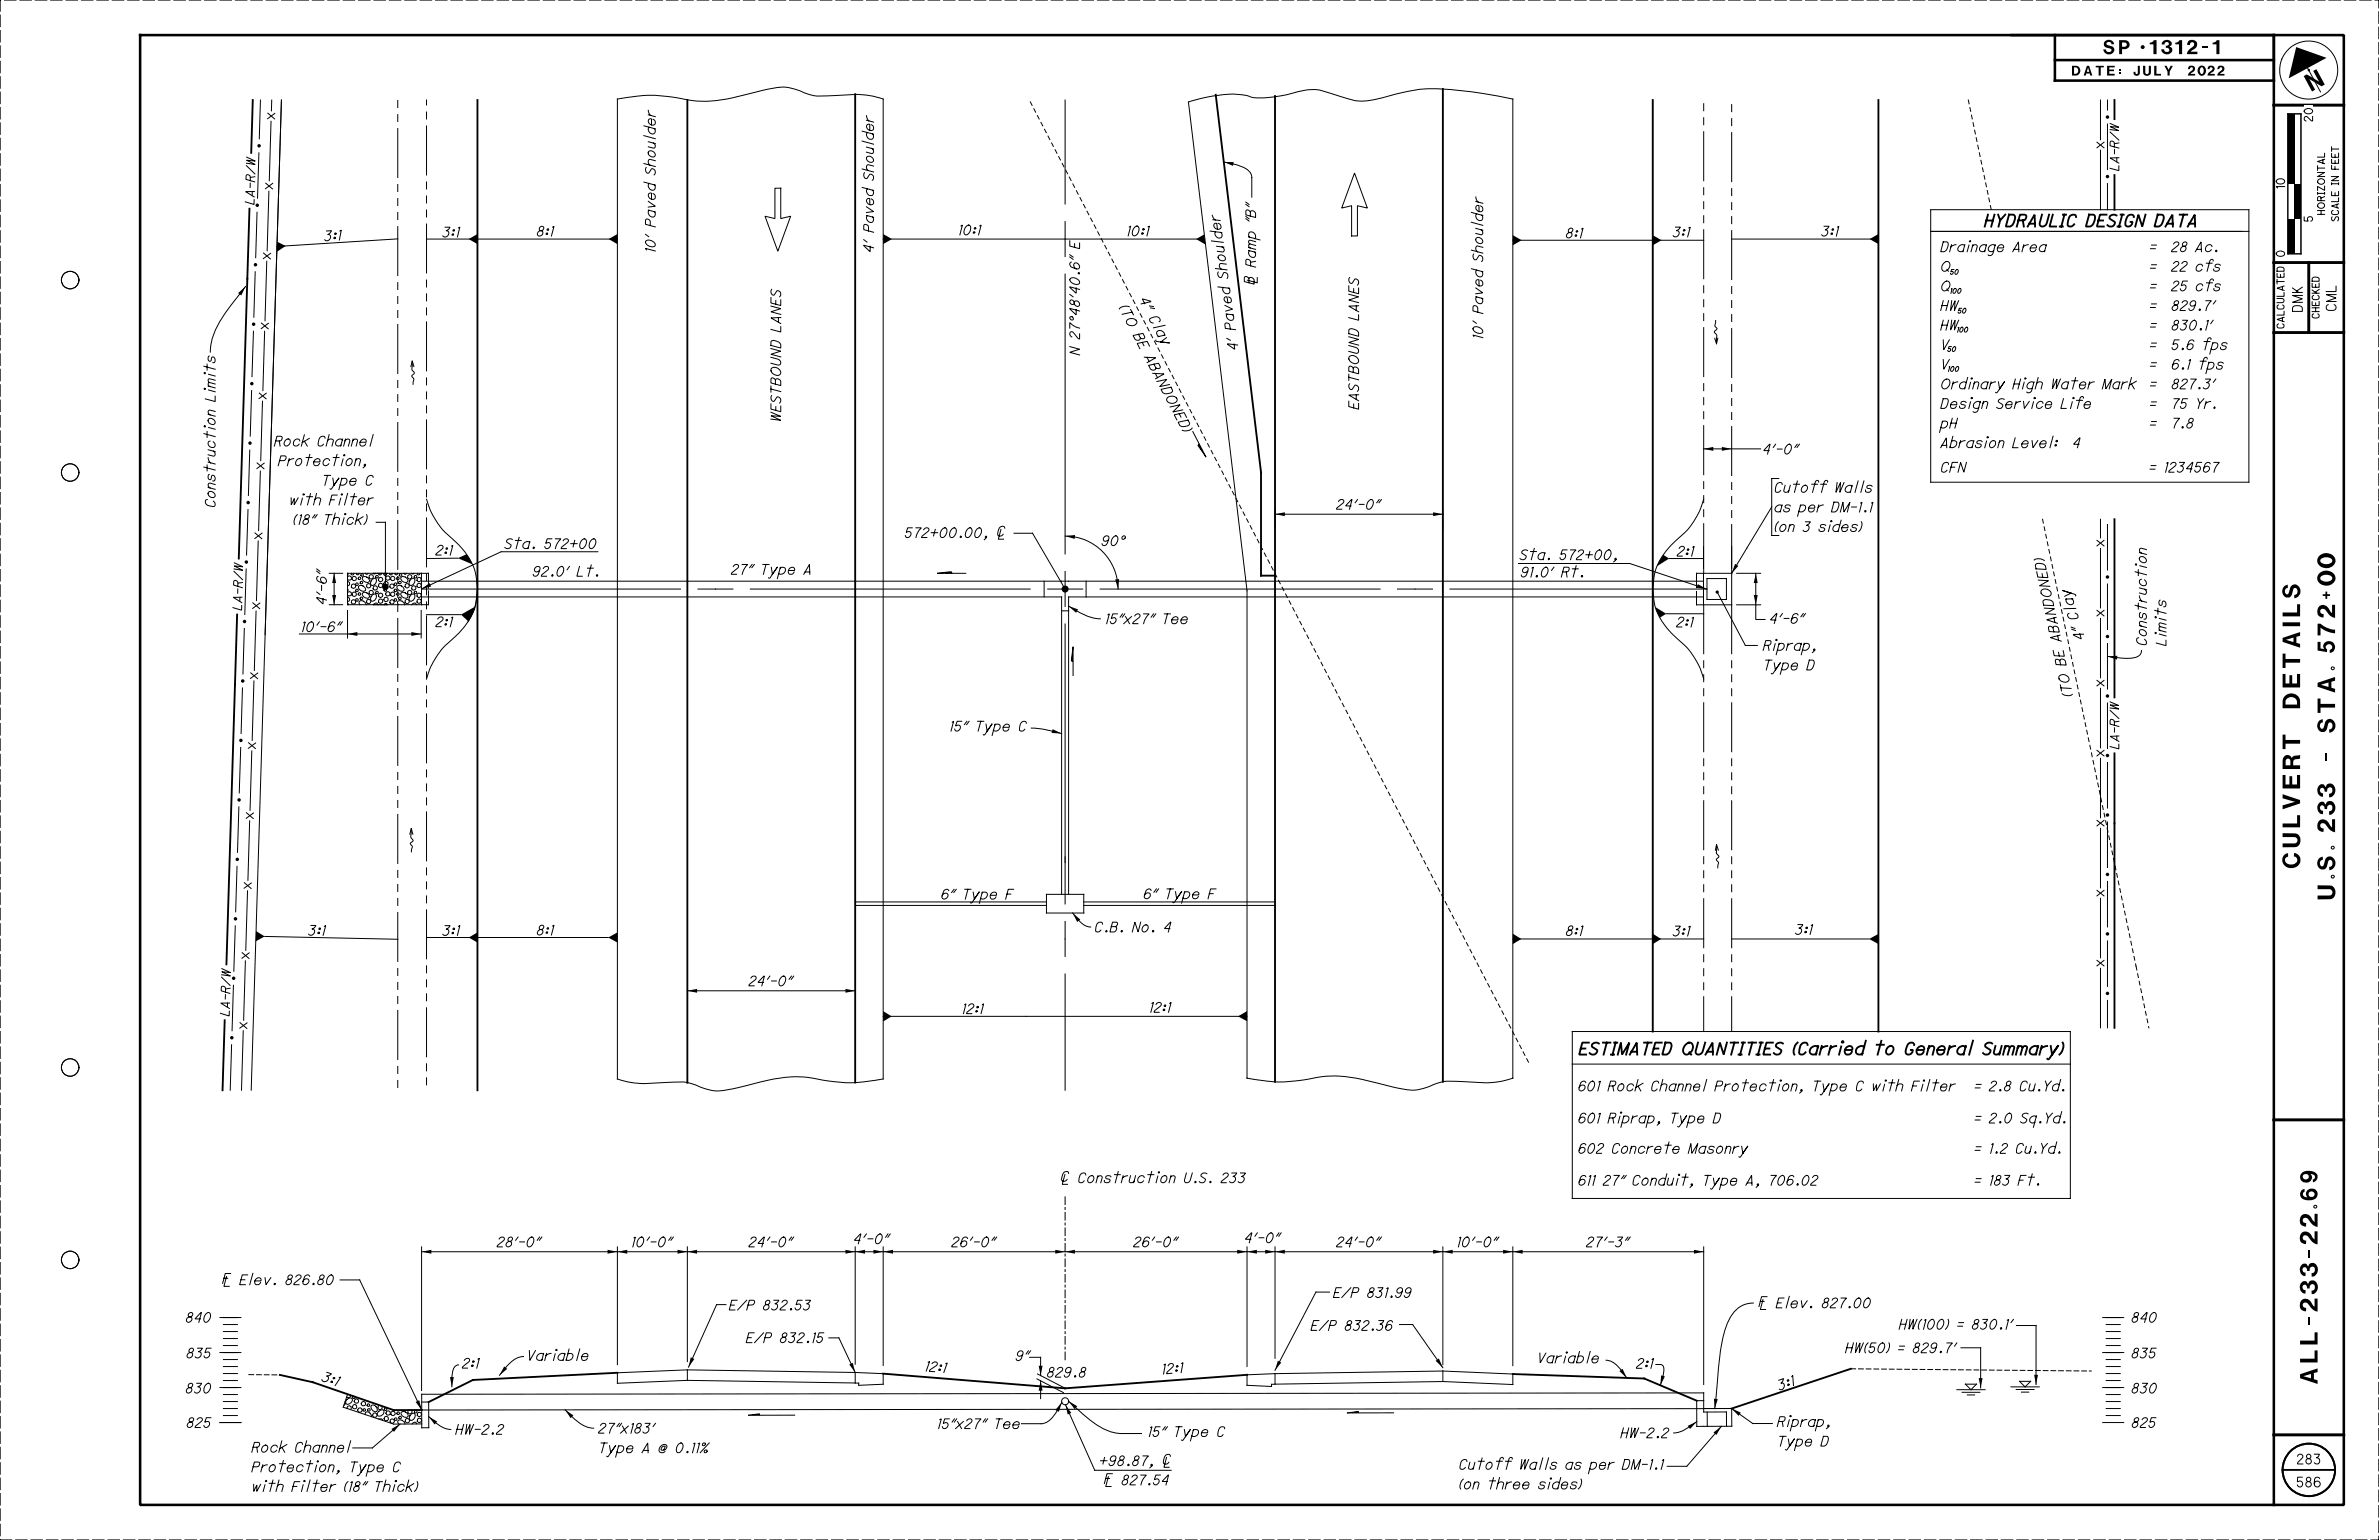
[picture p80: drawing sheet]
<svg xmlns="http://www.w3.org/2000/svg" width="864mm" height="559mm" viewBox="0 0 864 559" stroke-linecap="round" stroke-linejoin="round" font-family="sans-serif">
<defs><g id="words">
<g font-size="6.3">
<text x="839.3" y="33.2" transform="rotate(-29 839.3 33.2)">N</text>
<text x="835" y="315" transform="rotate(-90 835 315)">CULVERT DETAILS</text>
<text x="847.7" y="326.3" transform="rotate(-90 847.7 326.3)">U.S. 233 - STA. 572+00</text>
<text x="841.3" y="502.2" transform="rotate(-90 841.3 502.2)">ALL-233-22.69</text>
</g>
<text font-size="5.1" x="763.5" y="19.6">SP 1312-1</text>
<g font-size="4.3">
<text x="720.5" y="82.2">HYDRAULIC DESIGN DATA</text>
<text x="573.2" y="382.6">ESTIMATED QUANTITIES (Carried to General Summary)</text>
</g>
<g font-size="3.6">
<text x="752.2" y="27.4">DATE: JULY 2022</text>
<text x="117.8" y="87.4" transform="rotate(-4 117.8 87.4)">3 : 1</text>
<text x="160.7" y="86" transform="rotate(-1 160.7 86)">3 : 1</text>
<text x="194.8" y="85.7">8:1</text>
<text x="347.9" y="85.2">10:1</text>
<text x="409" y="85.6">10:1</text>
<text x="568.4" y="86.3">8:1</text>
<text x="607.3" y="85.9">3:1</text>
<text x="661.2" y="85.7">3:1</text>
<text x="237.9" y="91.6" transform="rotate(-90 237.9 91.6)">10' Paved Shoulder</text>
<text x="317.1" y="91.6" transform="rotate(-90 317.1 91.6)">4' Paved Shoulder</text>
<text x="704.5" y="91.3">Drainage Area</text>
<text x="780.4" y="91.3">=</text>
<text x="788" y="91.3">28 Ac.</text>
<text x="445.9" y="101" transform="rotate(-98 445.9 101)">S h o u l d e r</text>
<text x="704.5" y="98.4">Q</text>
<text x="780.4" y="98.4">=</text>
<text x="788.5" y="98.4">22 cfs</text>
<text x="455.8" y="103.3" transform="rotate(-90 455.8 103.3)">\ Ramp &quot;B&quot;</text>
<text x="704.5" y="105.6">Q</text>
<text x="780.4" y="105.6">=</text>
<text x="788.5" y="105.6">25 cfs</text>
<text x="406.1" y="111.6" transform="rotate(63 406.1 111.6)">(T O</text>
<text x="413.4" y="108.8" transform="rotate(63 413.4 108.8)">4 &quot;</text>
<text x="704.5" y="112.7">HW</text>
<text x="780.4" y="112.7">=</text>
<text x="788.3" y="112.7">829.7'</text>
<text x="835.7" y="113" transform="rotate(-90 835.7 113)">DMK</text>
<text x="848" y="112.7" transform="rotate(-90 848 112.7)">CML</text>
<text x="416.9" y="115.5" transform="rotate(63 416.9 115.5)">C l a y</text>
<text x="448.5" y="119.6" transform="rotate(-98 448.5 119.6)">P a v e d</text>
<text x="704.5" y="119.8">HW</text>
<text x="780.4" y="119.8">=</text>
<text x="788" y="119.8">830.1'</text>
<text x="411.3" y="121.7" transform="rotate(63 411.3 121.7)">B E</text>
<text x="538.3" y="123.1" transform="rotate(-90 538.3 123.1)">10' Paved Shoulder</text>
<text x="391.9" y="128.8" transform="rotate(-90 391.9 128.8)">N 27°48'40.6&quot; E</text>
<text x="415.4" y="129.6" transform="rotate(63 415.4 129.6)">A B A N D O N E D )</text>
<text x="449.5" y="126.9" transform="rotate(-98 449.5 126.9)">4 '</text>
<text x="704.5" y="126.9">V</text>
<text x="780.4" y="126.9">=</text>
<text x="788.5" y="126.9">5.6 fps</text>
<text x="704.5" y="134">V</text>
<text x="780.4" y="134">=</text>
<text x="788.1" y="134">6.1 fps</text>
<text x="704.5" y="141.1">Ordinary High Water Mark</text>
<text x="780.4" y="141.1">=</text>
<text x="788.3" y="141.1">827.3'</text>
<text x="493.2" y="148.5" transform="rotate(-90 493.2 148.5)">EASTBOUND LANES</text>
<text x="704.5" y="148.2">Design Service Life</text>
<text x="780.4" y="148.2">=</text>
<text x="788" y="148.2">75 Yr.</text>
<text x="283.4" y="153" transform="rotate(-90 283.4 153)">WESTBOUND LANES</text>
<text x="704.5" y="155.3">pH</text>
<text x="780.4" y="155.3">=</text>
<text x="788.1" y="155.3">7.8</text>
<text x="99.6" y="161.9">Rock Channel</text>
<text x="639.9" y="164.7">4'-0&quot;</text>
<text x="704.5" y="162.4">Abrasion Level:</text>
<text x="752.6" y="162.4">4</text>
<text x="101" y="169">Protection,</text>
<text x="704.5" y="171.3">CFN</text>
<text x="771.9" y="171.3">= 1234567</text>
<text x="116.8" y="176.1">Type C</text>
<text x="644.1" y="178.7">Cutoff Walls</text>
<text x="78.1" y="184.1" transform="rotate(-90 78.1 184.1)">Construction Limits</text>
<text x="105" y="183.2">with Filter</text>
<text x="485.2" y="184.8">24'-0&quot;</text>
<text x="644.1" y="185.8">as per DM-1.1</text>
<text x="106.4" y="190.3">(18&quot; Thick)</text>
<text x="328.4" y="195.1">572+00.00, |</text>
<text x="399.9" y="198">90°</text>
<text x="644.1" y="192.9">(on 3 sides)</text>
<text x="158.2" y="201.4">2:1</text>
<text x="183.2" y="199.1">Sta. 572+00</text>
<text x="551.7" y="203.1">Sta. 572+00,</text>
<text x="608.8" y="201.8">2:1</text>
<text x="193.4" y="209.1">92.0' Lt.</text>
<text x="265.5" y="208.4">27&quot; Type A</text>
<text x="552" y="209.4">91.0' Rt.</text>
<text x="118.5" y="219.4" transform="rotate(-90 118.5 219.4)">4'-6&quot;</text>
<text x="158.2" y="227.4">2:1</text>
<text x="401.2" y="226.3">15&quot;x27&quot; Tee</text>
<text x="608.6" y="227.5">2:1</text>
<text x="642.4" y="226.2">4'-6&quot;</text>
<text x="754.6" y="224.5" transform="rotate(-107 754.6 224.5)">C l a y</text>
<text x="109.3" y="229.2">10'-6&quot;</text>
<text x="748.2" y="232.6" transform="rotate(-102 748.2 232.6)">A B A N D O N E D )</text>
<text x="756.8" y="231.7" transform="rotate(-107 756.8 231.7)">4 &quot;</text>
<text x="640.1" y="236">Riprap,</text>
<text x="779.2" y="234.3" transform="rotate(-90 779.2 234.3)">Construction</text>
<text x="786.3" y="234.3" transform="rotate(-90 786.3 234.3)">Limits</text>
<text x="640.1" y="243.1">Type D</text>
<text x="750" y="241.3" transform="rotate(-102 750 241.3)">B E</text>
<text x="752.4" y="252.5" transform="rotate(-102 752.4 252.5)">(T O</text>
<text x="344.7" y="265.3">15&quot; Type C</text>
<text x="341.7" y="326.2">6&quot; Type F</text>
<text x="415.1" y="326.1">6&quot; Type F</text>
<text x="111.9" y="339.4">3:1</text>
<text x="160.7" y="339.5" transform="rotate(-1 160.7 339.5)">3 : 1</text>
<text x="194.8" y="339.3">8:1</text>
<text x="397.4" y="338.2">C.B. No. 4</text>
<text x="568.4" y="339.5">8:1</text>
<text x="607.3" y="339.6">3:1</text>
<text x="651.7" y="339.1">3:1</text>
<text x="271.8" y="357.7">24'-0&quot;</text>
<text x="349.2" y="367.8">12:1</text>
<text x="417.2" y="367.3">12:1</text>
<text x="572.9" y="395.9">601 Rock Channel Protection, Type C with Filter</text>
<text x="716.8" y="395.9">= 2.8 Cu.Yd.</text>
<text x="572.9" y="407.5">601 Riprap, Type D</text>
<text x="716.8" y="407.5">= 2.0 Sq.Yd.</text>
<text x="572.9" y="418.5">602 Concrete Masonry</text>
<text x="716.8" y="418.5">= 1.2 Cu.Yd.</text>
<text x="385" y="429.2">| Construction U.S. 233</text>
<text x="572.9" y="430.1">611 27&quot; Conduit, Type A, 706.02</text>
<text x="716.8" y="430.1">= 183 Ft.</text>
<text x="180.4" y="452.4">28'-0&quot;</text>
<text x="229.2" y="452.4">10'-0&quot;</text>
<text x="271.8" y="452.4">24'-0&quot;</text>
<text x="309.9" y="451.3">4'-0&quot;</text>
<text x="345.5" y="452.4">26'-0&quot;</text>
<text x="411.5" y="452.4">26'-0&quot;</text>
<text x="451.8" y="450.9">4'-0&quot;</text>
<text x="485.2" y="452.4">24'-0&quot;</text>
<text x="528.9" y="452.4">10'-0&quot;</text>
<text x="575.9" y="452.4">27'-3&quot;</text>
<text x="80.7" y="466.2">{ Elev. 826.80</text>
<text x="484" y="470.8">E/P 831.99</text>
<text x="67.4" y="479.8">840</text>
<text x="264.7" y="475.3">E/P 832.53</text>
<text x="638.4" y="474.6">{ Elev. 827.00</text>
<text x="773.7" y="479.8">840</text>
<text x="475.9" y="482.7">E/P 832.36</text>
<text x="689.4" y="482.3">HW(100) = 830.1'</text>
<text x="270.9" y="487.2">E/P 832.15</text>
<text x="669.9" y="490.8">HW(50) = 829.7'</text>
<text x="67.7" y="492.7">835</text>
<text x="167.8" y="496.4">2:1</text>
<text x="191.2" y="493.6">Variable</text>
<text x="335.7" y="497.4" transform="rotate(5 335.7 497.4)">12 : 1</text>
<text x="368.7" y="493.7">9&quot;</text>
<text x="558" y="494.5">Variable</text>
<text x="594" y="496.5">2:1</text>
<text x="773.7" y="492.7">835</text>
<text x="116.6" y="501" transform="rotate(19 116.6 501)">3 : 1</text>
<text x="380" y="499.7">829.8</text>
<text x="421.8" y="498.6" transform="rotate(-4 421.8 498.6)">12 : 1</text>
<text x="67.4" y="505.5">830</text>
<text x="646" y="504.5" transform="rotate(-19 646 504.5)">3 : 1</text>
<text x="773.7" y="505.5">830</text>
<text x="67.7" y="518">825</text>
<text x="165.4" y="520.5">HW-2.2</text>
<text x="217.3" y="520">27&quot;x183'</text>
<text x="340.2" y="518.4">15&quot;x27&quot; Tee</text>
<text x="416.7" y="521.3">15&quot; Type C</text>
<text x="588.4" y="521.7">HW-2.2</text>
<text x="645.2" y="517.6">Riprap,</text>
<text x="773.8" y="518">825</text>
<text x="91.4" y="526.9">Rock Channel</text>
<text x="217.3" y="527.1">Type A @ 0.11%</text>
<text x="645.2" y="524.7">Type D</text>
<text x="399" y="531.8">+98.87, |</text>
<text x="529.7" y="533.2">Cutoff Walls as per DM-1.1</text>
<text x="834.1" y="531.2">283</text>
<text x="91.4" y="534.1">Protection, Type C</text>
<text x="400.8" y="538.8">{ 827.54</text>
<text x="834" y="539.6">586</text>
<text x="91.4" y="541.2">with Filter (18&quot; Thick)</text>
<text x="529.7" y="540.3">(on three sides)</text>
</g>
<g font-size="3">
<text x="839.5" y="43.9" transform="rotate(-90 839.5 43.9)">20</text>
<text x="829.3" y="68.2" transform="rotate(-90 829.3 68.2)">10</text>
<text x="839.5" y="80.3" transform="rotate(-90 839.5 80.3)">5</text>
<text x="829.3" y="93" transform="rotate(-90 829.3 93)">0</text>
</g>
<g font-size="2.5">
<text x="843.9" y="77.8" transform="rotate(-90 843.9 77.8)">HORIZONTAL</text>
<text x="848.9" y="80.1" transform="rotate(-90 848.9 80.1)">SCALE IN FEET</text>
<text x="829.1" y="119" transform="rotate(-90 829.1 119)">CALCULATED</text>
<text x="841.9" y="115.4" transform="rotate(-90 841.9 115.4)">CHECKED</text>
</g>
<g font-size="1.8">
<text x="707.9" y="99.6">50</text>
<text x="707.9" y="106.4">100</text>
<text x="710.7" y="113.6">50</text>
<text x="710.4" y="120.5">100</text>
<text x="707" y="127.6">50</text>
<text x="707.1" y="134.8">100</text>
</g>
</g></defs>
<g fill="none" stroke="#000" stroke-width=".68">
<path d="M173.3 36.3v359.3M249.5 36.3v356.6M310.4 34.2v358.6M441.3 34.4l16.5 137v37.5h5M462.8 34.9v357.6M523.8 32.3v360.2M600 36.3v338M681.9 36.3v338"/>
<circle cx="838.1" cy="533.4" r="9.5"/>
</g>
<g fill="none" stroke="#000" stroke-width=".36">
<path d="M224.1 35.9l2.2-.3a54.5 54.5 0 0 1 24.3 .8 52.5 52.5 0 0 0 22.3-2.6l5-1.2a18.5 18.5 0 0 1 15 1.4 28.4 28.4 0 0 0 11.7 .6 34.7 34.7 0 0 1 16 1.3v355.6l-2.2 .4a54.5 54.5 0 0 1-24.3-.8 52.5 52.5 0 0 0-22.3 2.6l-5 1.2a18.5 18.5 0 0 1-15-1.4 28.3 28.3 0 0 0-11.7-.6 34.7 34.7 0 0 1-16-1.4zM830.5 41.3h4.8v50.8h-4.8zM281.3 68.3h2.1v11l3.6-.8-4.6 12.7-4.7-12.7 3.6 .8zM491.7 62.8l4.7 12.7-3.6-.9v11h-2.2v-11l-3.6 .9zM144.4 86.7l-43.9 2.7M154.8 86.7h69.3M320.6 86.7h116.8M549.2 87.2h69.3M628.6 86.7h53.3M622.8 116.3l-.3 1.8 .2 .5a.67 .67 0 0 1 .4 1l-.6 .5a1.02 1.02 0 0 0 .6 1.4v3.3M149.6 131l-.1 3 .3 .5a.83 .83 0 0 1 .6 .9 .83 .83 0 0 1-.8 .8 .93 .93 0 0 0 .6 1.3l-.3 2M150.2 133l-.6-2-.4 2"/>
<path d="M623.6 122.7l-.5 2.1-.6-2M433 156.6l4.8 9.3-2.9-4.3 .4-.5v.5l.9 1.7M618.4 162.9h20.7M154.8 181.1a29 29 0 0 0 10.8 15.7 22.1 22.1 0 0 1 7.7 16.9M386.6 194.5a19.2 19.2 0 0 1 19.3 19.2M462.8 186.6h61M462.8 184.8v6.8M523.8 184.8v7.7M618.4 198.3v7.9M618.5 181.1a28.7 28.7 0 0 1-10.8 15.7 22.8 22.8 0 0 0 1.5 35.2 27 27 0 0 1 9.3 14.3M628.6 198.3v7.9M119.5 219.4h4.9"/>
<path d="M119.5 208h4.9M121.3 208v11.4M126.2 216.7l.7 .4v.7l-.7 .5M126.2 215.2l.1-.4 .7-.1 .5 .4 .1 .6-.4 .4-.6 .2-.4-.4M126.2 213.7l.2 .5-.2 .3M126.2 211l.7 .3v.8l-.7 .4M126.2 209.4l.1-.3 .7-.1 .5 .3 .1 .7-.4 .4-.6 .1-.4-.4M126.2 208l.2 .5-.2 .3M126.2 219l.3 .4M126.2 208v11.4h29.3v-5M126.2 208h29.3v5.4M127.5 208v.4l.5 .2 .3-.1 .1-.5"/>
<path d="M127.6 217.9l.6-.3 .7 .2 .3 .6-.3 .5-1 .2-.3-.4zM127.6 212.2l.6-.3 .7 .2 .3 .6-.3 .5-1 .2-.3-.4zM127.9 215.2l.6-.4 .6 .2 .3 .6-.2 .5-1 .2-.4-.4zM127.9 209.5l.6-.4 .6 .2 .3 .6-.2 .5-1 .2-.4-.4zM129.2 217.4l.7-.1 .1 .7-.7 .1zM129.2 211.7l.7-.1 .1 .7-.7 .1zM129.2 214l.7-.1 .1 .6-.7 .2zM130.1 215.3l.3-.2 .4 .1v.7l-.6 .1zM130.1 209.6l.3-.3 .4 .2v.6l-.6 .2zM130.1 212.8a1.59 1.59 0 0 1 1.8-.1 1.59 1.59 0 0 1 .7 1.6 1.63 1.63 0 0 1-1.7 0 1.63 1.63 0 0 1-.8-1.5zM130.3 208l-.4 .6-.4-.6M130.8 216.9l.7-.2 .1 .7-.6 .1z"/>
<path d="M130.8 211.1l.7-.1 .1 .7-.6 .1zM131 208.4l.4-.3 .4 .2v.7l-.6 .1zM132 218.2l.6 .5 .3 .7M132 218.2l-1.1-.3-.5 .4 .3 1.1M133.1 217.8l.6-.4 .6 .2 .3 .7-.2 .5-.6 .3-.4-.1-.3-.5zM133.1 212.1l.6-.4 .6 .2 .3 .6-.2 .5-.6 .4-.4-.1-.3-.5zM133.2 215.1l.6 .6 .4 .6-.2 .5a1.61 1.61 0 0 1-1.7 0 1.61 1.61 0 0 1-.7-1.5l.5-.4 1.1 .3M133.2 209.4l.6 .5 .4 .7-.2 .5a1.61 1.61 0 0 1-1.7 0 1.61 1.61 0 0 1-.7-1.6l.5-.3 1.1 .2M133.6 208l-.5 .4-.4-.4M134.1 214.6l.5-.4 .7 .2 .3 .6-.2 .5-.6 .3-.5-.1-.3-.4zM134.1 208.8l.5-.3 .7 .2 .3 .6-.2 .5-.6 .3-.5-.1-.3-.4zM134.7 216.5l-.2 1.1 .4 .5a1.61 1.61 0 0 0 1.5-.7 1.61 1.61 0 0 0 0-1.8l-.5-.1-.6 .3-.6 .7"/>
<path d="M134.7 210.7l-.2 1.2 .4 .5a1.61 1.61 0 0 0 1.5-.8 1.61 1.61 0 0 0 0-1.7l-.5-.1-.6 .3-.6 .7M135.5 208l.4 .3 .4-.3M135.5 212.9l.6-.4 .7 .2 .3 .6-.3 .6-1 .1-.3-.4zM136.4 214.7l.8-.1v.7l-.6 .1zM136.4 209l.8-.1v.7l-.6 .1zM137.2 219.4l-.3-.5-.4-.1-1 .6M137.5 217.7l.5-.4 .7 .2 .3 .6-.2 .6-1 .1-.4-.4zM137.5 215.5l.5-.3 .7 .2 .3 .6-.2 .5-.6 .3-.4-.1-.4-.4zM137.5 212l.5-.4 .7 .2 .3 .6-.2 .5-1 .2-.4-.4zM137.5 209.8l.5-.3 .7 .2 .3 .6-.2 .5-.6 .3-.4-.1-.4-.4zM137.5 208v.4l.5 .2 .4-.1v-.5M139.6 213.7l.7 .2-.2 .6-.6-.1z"/>
<path d="M139.6 208l-.2 .4 .3 .4 .6-.3-.2-.5M139.6 216.9l.7-.2 .5 .4 .1 .7-.4 .4-1-.1-.2-.5zM139.6 211.1l.7-.1 .5 .3 .1 .8-.4 .4-1-.2-.2-.5zM139.6 219.4l.3-.5 .5 .1 .1 .4M140.3 214.8l.6-.1 .6 .4 .1 .6-.4 .4-.7 .2-.3-.3-.2-.5zM140.3 209.1l.6-.1 .6 .3 .1 .7-.4 .4-.7 .1-.3-.2-.2-.5zM141.5 208v.4l.5 .2 .3-.1v-.5M141.6 217.9l.6-.3 .6 .2 .3 .6-.2 .5-1 .2-.4-.4zM141.6 212.2l.6-.3 .6 .2 .3 .6-.2 .5-1 .2-.4-.4zM141.9 215.2l.6-.4 .6 .2 .3 .6-.2 .5-1 .2-.4-.4zM141.9 209.5l.6-.4 .6 .2 .3 .6-.2 .5-1 .2-.4-.4zM143.1 217.4l.8-.1v.7l-.6 .1z"/>
<path d="M143.1 211.7l.8-.1v.7l-.6 .1zM143.1 214l.8-.1v.6l-.6 .2zM144 215.3l.4-.2 .3 .1 .1 .7-.6 .1zM144 209.6l.4-.3 .3 .2 .1 .6-.6 .2zM144.1 212.8a1.56 1.56 0 0 1 1.8-.1 1.56 1.56 0 0 1 .7 1.6 1.61 1.61 0 0 1-1.7 0 1.61 1.61 0 0 1-.8-1.5zM144.3 208l-.4 .6-.5-.6M144.7 216.9l.8-.2v.7l-.6 .1zM144.7 211.1l.8-.1v.7l-.6 .1zM145 208.4l.3-.3 .4 .2 .1 .7-.6 .1zM145.9 218.2l.7 .5 .3 .7M146 218.2l-1.1-.3-.6 .4 .3 1.1M147.1 217.8l.6-.4 .6 .2 .3 .7-.2 .5-.6 .3-.4-.1-.4-.5z"/>
<path d="M147.1 212.1l.6-.4 .6 .2 .3 .6-.2 .5-.6 .4-.4-.1-.4-.5zM147.1 215.1l.7 .6 .3 .6-.1 .5a1.61 1.61 0 0 1-1.7 0 1.61 1.61 0 0 1-.8-1.5l.5-.4 1.2 .3M147.1 209.4l.7 .5 .3 .7-.1 .5a1.61 1.61 0 0 1-1.7 0 1.61 1.61 0 0 1-.8-1.6l.5-.3 1.2 .2M147.6 208l-.5 .4-.5-.4M148 214.6l.6-.4 .7 .2 .2 .6-.2 .5-.6 .3-.4-.1-.3-.4zM148 208.8l.6-.3 .7 .2 .2 .6-.2 .5-.6 .3-.4-.1-.3-.4zM148.7 216.5l-.2 1.1 .3 .5a1.61 1.61 0 0 0 1.6-.7 1.61 1.61 0 0 0 0-1.8l-.5-.1-.7 .3-.5 .7M148.7 210.7l-.2 1.2 .3 .5a1.61 1.61 0 0 0 1.6-.8 1.61 1.61 0 0 0 0-1.7l-.5-.1-.7 .3-.5 .7M149.4 208l.5 .3 .4-.3M149.5 212.9l.6-.4 .6 .2 .3 .6-.2 .6-1 .1-.4-.4zM150.4 214.7l.7-.1 .1 .7-.6 .1zM150.4 209l.7-.1 .1 .7-.6 .1z"/>
<path d="M151.2 219.4l-.3-.5-.5-.1-.9 .6M151.4 217.7l.6-.4 .7 .2 .3 .6-.2 .6-1.1 .1-.3-.4zM151.4 215.5l.6-.3 .6 .2 .3 .6-.1 .5-.6 .3-.5-.1-.3-.4zM151.4 212l.6-.4 .7 .2 .3 .6-.2 .5-1.1 .2-.3-.4zM151.4 209.8l.6-.3 .6 .2 .3 .6-.1 .5-.6 .3-.5-.1-.3-.4zM151.5 208v.4l.4 .2 .4-.1 .1-.5M153 208v11.4M153 216.6h232.4v107.9M153 210.9h465.4M166.2 202.5l-11.4 .2M173.3 213.7a23.4 23.4 0 0 1-9.7 18.8 27.3 27.3 0 0 0-8.8 13.8M173.3 213.7a20.1 20.1 0 0 1-3.3 11.8"/>
<path d="M217 200.2h-35.1l-28.9 13.5M343.2 207.9l1.9-.1 .4 .2-.2-.6-5.1 .6h10.4M379 210.9v5.7M387.9 219.9a24.9 24.9 0 0 0 11.6 4.6M394.3 210.9v5.7M551.2 204.5h40.4l27.9 9.2M605.9 202.7h12.5M615.8 213.3v-5.3h12.8v11.5h-12.8v-4.9M618.4 216.6h-230.5v107.9M618.4 208v11.5M619.7 209.9h7v7.6h-7zM623.4 214.8l10.2 19.4h4.3"/>
<path d="M630.4 219.5h8.7M630.4 208h8.7M637.4 208v11.5M96.2 230.3l6-194-11 359.3M108.7 230h44.2M126.2 221.5v10M152.9 221.5v10M154.8 223h12.6M385.4 221.7h2.5M389.3 237.7l-.1 1.9 .3 .4-.6-.2 .6-5.1v10.4M604.8 222.7h13.7M374.4 264.2l5 .5 6 1.5"/>
<path d="M148.8 302.7l.5-2.1 .6 2.1M149.3 300.6l-.1 1.9a2.12 2.12 0 0 0 .8 2.5l-.9 .8a.9 .9 0 0 0 .6 1.3l-.4 2M386.6 310.9v2.1M623.1 306.5v3l.2 .5a.83 .83 0 0 1 .7 .9 .83 .83 0 0 1-.8 .7 .88 .88 0 0 0 .6 1.3l-.2 2M623.8 308.5l-.7-2-.4 2M96.1 339.8l48.3 1M379.9 324.5h13.5v6.8h-13.5zM389.4 331.3a12.5 12.5 0 0 0 5.7 5l.8 .1M154.8 340.2h66M249.5 359.5h60.9M549.2 340.7h69.3M628.6 340.7h49.9"/>
<path d="M320.6 368.8h132.1M452.7 391.2v-176.9l-21.3-177.3a48.4 48.4 0 0 1 20.1-2.5 26.7 26.7 0 0 0 14.7 .1l1.8-.5a20.2 20.2 0 0 1 13.9-.6 65.6 65.6 0 0 0 12 3.2 75 75 0 0 0 15.5-3.2 56.1 56.1 0 0 1 22.3-.5l7.5 1.1 10 1.8v355.3"/>
<circle cx="838.1" cy="25.4" r="10.5"/>
<circle cx="25.5" cy="101.6" r="3.2"/>
<circle cx="25.5" cy="171.5" r="3.2"/>
<circle cx="25.5" cy="387.3" r="3.2"/>
<circle cx="25.5" cy="457.2" r="3.2"/>
</g>
<path d="M386.6 493.4v-59.3" fill="none" stroke="#000" stroke-width=".36" stroke-dasharray="2.8 1.1 .7 1.1"/>
<path d="M730.2 12.7h95.2v16.5h-79.5v-16.5M745.9 21.8h79.5M825.4 38.1h25.4M825.4 95.3h25.4M838.1 95.3v25.4M825.4 120.7h25.4M825.4 406.4h25.4M825.4 520.7h25.4" fill="none" stroke="#000" stroke-width=".93"/>
<path d="M714.5 36.3l8.3 39.8M741.5 188.4l33.9 162.2M775.4 350.6l4.7 22.4M554.8 385.4l-181.1-349.1" fill="none" stroke="#000" stroke-width=".36" stroke-dasharray="1.4 1.4"/>
<g fill="#000">
<path d="M833.5 17.1l11.1 3.9-13.8 7.4zM100.6 87.7l3.1 1.6-3.2 2.1zM170.1 86.7l3.2-1.8v3.7zM220.9 86.7l3.2-1.8v3.7zM320.6 84.9l3.2 1.8-3.2 1.9zM434.2 86.7l3-1.6 .4 3.6zM549.2 85.3l3.1 1.9-3.1 1.8zM600 85.3l3.1 1.9-3.1 1.8zM678.7 86.7l3.2-1.8v3.7zM618.4 162.9l3.5-.7v1.4zM625.1 162.2l3.5 .7-3.5 .7zM386.6 194.5l3.6-.4-.1 1.4z"/>
<path d="M462.8 186.6l3.6-.7v1.4zM520.2 185.9l3.6 .7-3.6 .7zM121.3 208l.7 3.6h-1.4zM120.6 215.9h1.4l-.7 3.5zM404.8 210.3l1.5-.2-.4 3.6zM637.4 208l.7 3.6h-1.5zM636.6 215.9h1.5l-.7 3.6zM126.2 230l3.5-.7v1.5zM149.3 229.3l3.6 .7-3.6 .8zM387.9 219.9l3.4 1.2-.7 1.3zM382.1 264.6l3.3 1.6-3.7-.2zM93 337.9l3.1 1.9-3.2 1.8z"/>
<path d="M170.1 340.2l3.2-1.9v3.7zM220.8 340.2l3.3-1.9v3.7zM389.4 331.3l2.7 2.4-1.1 .8zM306.9 358.8l3.5 .7-3.5 .7zM549.2 338.8l3 1.9-3 1.9zM600 338.8l3 1.9-3 1.9zM678.5 340.7l3.4-1.8v3.6zM249.5 359.5l3.5-.7v1.4zM320.6 366.9l3.1 1.9-3.1 1.9zM449.4 368.8l3.3-1.9v3.7z"/>
<path d="M830.5 41.3h2.4v25.4h-2.4z" fill-rule="evenodd"/>
<path d="M832.9 66.7h2.4v12.7h-2.4z" fill-rule="evenodd"/>
<path d="M830.5 79.4h2.4v12.7h-2.4z" fill-rule="evenodd"/>
<path d="M166.2 202.5l3.2-1.4 2.1 3.7z" fill-rule="evenodd"/>
<path d="M603.8 201.3l2.1 1.4-4.4 2.8z" fill-rule="evenodd"/>
<path d="M167.4 223l5.1-2.9-.9 2.3-1.6 3.1z" fill-rule="evenodd"/>
<path d="M600.9 220.2l3.9 2.5-2.3 1.5z" fill-rule="evenodd"/>
<circle cx="139.9" cy="213" r="1.19"/>
<circle cx="623.4" cy="214.8" r=".6"/>
</g>
<g fill="#fff">
<path d="M826.2 63.8h3.3v4.5h-3.3z"/>
<path d="M826.2 90h3.3v3.1h-3.3z"/>
</g>
<g fill="none" stroke="#000" stroke-width=".36">
<path d="M830.5 41.3h4.8v50.8h-4.8z"/>
<circle cx="25.5" cy="101.6" r="3.2"/>
<circle cx="25.5" cy="171.5" r="3.2"/>
<circle cx="25.5" cy="387.3" r="3.2"/>
<circle cx="25.5" cy="457.2" r="3.2"/>
</g>
<path d="M50.9 12.7h799.9v533.4h-799.9zM825.4 12.7v533.4M825.4 38.1h25.4M825.4 95.3h25.4M838.1 95.3v25.4M825.4 120.7h25.4M825.4 406.4h25.4M825.4 520.7h25.4" fill="none" stroke="#000" stroke-width=".93"/>
<g fill="none" stroke="#000" stroke-width=".68">
<path d="M828.6 533.4h19.1"/>
<circle cx="838.1" cy="533.4" r="9.5"/>
</g>
<g fill="#000">
<path d="M830.5 41.3h2.4v25.4h-2.4z" fill-rule="evenodd"/>
<path d="M832.9 66.7h2.4v12.7h-2.4z" fill-rule="evenodd"/>
<path d="M830.5 79.4h2.4v12.7h-2.4z" fill-rule="evenodd"/>
</g>
<path d="M.1 558.8h863.4v-558.8h-863.4v558.8" fill="none" stroke="#000" stroke-width=".36" stroke-dasharray="4.2 1.4"/>
<g fill="#fff">
<path d="M836.4 38.3h3.2v5.7h-3.2z"/>
<path d="M836.4 77.1h3.2v4.5h-3.2z"/>
<path d="M836.4 77.5h3.2v2.8h-3.2z"/>
</g>
<g fill="none" stroke="#000" stroke-width=".36">
<path d="M94.5 36.3l-.4 14.1M98.6 36.3l-.1 3.9M144.4 36.5v2.5M154.8 36.3v1.8M386.6 36.3v37.7M618.5 37.6v2.6M628.6 38v2.5M762.5 36.3v14.4M765 36.3v3.6M89.5 57l3.2 1.5-3.2-.4 3.1 1.6-3.1-.5M94 55.5l-.5 16.4M97.2 41.1l2.5 2"/>
<path d="M98.4 44l-.6 21.6M99.8 41.1l-2.6 2M144.4 41.6v2.5M144.4 46.6v17.8M154.8 40.6v2.6M154.8 45.7v17.8M233.7 49.2l4.2 1.1M233.8 59.3l4.1 1.1M233.8 45.6l4.1 1.1M235.6 46.1a1.48 1.48 0 0 0 .2 2 1.48 1.48 0 0 0 1.9 .1l.2-.6-.3-1M237.9 58.3l-2-.5a1.19 1.19 0 0 0 0 2.1M312.9 51.2l4.2 1.1"/>
<path d="M313 47.6l4.1 1.1M314.9 48.1a1.43 1.43 0 0 0 .1 2 1.43 1.43 0 0 0 2-.2l-.2-1.3M444.3 58.8a21 21 0 0 1 9.1 3.2l.9 1.5 .1 1v7M618.5 42.7v2.6M618.5 47.8v17.8M628.6 43v2.6M628.6 48.1v17.8M761.2 51.6l2.6 2M762.5 54.5v21.6M763.8 51.6l-2.6 2M765 45v16.5M766 44.8l3.2 1.4-3.2-.3 3.2 1.5-3.2-.4"/>
<path d="M766 47.9l3.2 2.9M767.5 53.3v-1.2a.82 .82 0 0 0-.5-.8 .82 .82 0 0 0-1 .4v1.2l3.2 .8M767.6 54.3v1.5M768.4 57.3v1.4M769.2 51.9l-1.7 .2M769.2 57.2l-3.2 .1 3.2 1.9M89.5 60.1l3 3M90.8 66.5v1.5M90.8 65.5l.1-1.1a.83 .83 0 0 0-.6-.9 .83 .83 0 0 0-1 .4v1.2l3.2 .9M91.6 69.5l-.1 1.5M92.3 72.5l-.1 1.7-3.2-1M92.4 69.5h-3.2l3.1 2"/>
<path d="M92.5 64.1l-1.6 .3M93.3 77l-.5 16.5M96.4 66.5l2.5 2M97.6 69.4l-.6 21.6M99 66.5l-2.6 2M144.4 67v2.5M144.4 72v2.6M144.4 77.1v2.6M154.8 66v2.6M154.8 71.1v2.6M154.8 76.2v2.5M233.8 66.1l4.1 1.1"/>
<path d="M235.6 66.6a1.48 1.48 0 0 0 .2 1.9 1.48 1.48 0 0 0 1.9 .1l.2-.6-.3-.9M313 68l4.1 1.1M313 61.3l4.1 1.1M314.9 68.5a1.43 1.43 0 0 0 .1 2 1.43 1.43 0 0 0 2-.2l-.2-1.3M317.1 60.3l-1.9-.5a1.2 1.2 0 0 0 0 2.1M534.1 77.1l4.2 1.1M536 77.6a1.46 1.46 0 0 0 .2 1.9 1.46 1.46 0 0 0 1.9 .1l.2-.6-.3-.9M618.5 68.1v2.6M618.5 73.2v2.5M618.5 78.3v2.5M628.6 68.4v2.6M628.6 73.5v2.6"/>
<path d="M628.6 78.6v2.5M700.9 76.1h115.5v98.9h-115.5zM765 66.6v9.5M769.2 60.2v1.7l-3.2-.8M92.6 98.6l-.5 16.5M95.7 91.8l2.4 2.1M96.8 94.8l-.6 21.6M98.2 91.9l-2.6 1.9M144.4 82.2v17.8M154.8 81.3v17.8M386.6 80.4v12.7M386.6 99.4v101.6"/>
<path d="M439.3 83.9l4.2 .5M441.2 84.1a1.46 1.46 0 0 0 .4 1.9 1.46 1.46 0 0 0 1.9-.2l.1-.9-.4-.6M534.1 80.6l4.2 1.2M534.1 97.5l4.2 1.1M534.1 90.8l4.2 1.1M536 98a1.46 1.46 0 0 0 .2 1.9 1.46 1.46 0 0 0 1.9 .1l.2-.6-.3-.9M538.3 89.7l-2-.4a1.2 1.2 0 0 0 0 2.1M618.5 83.4v17.7M628.6 83.7v17.7M700.9 84h115.5M714.8 88.9l-.7 2.4M800.9 95.5h2.1"/>
<path d="M803.4 94.7a.65 .65 0 0 0-.7-.6 .65 .65 0 0 0-.6 .8l-.9 3.5M89.1 103.9l-2.9 3.9a41.6 41.6 0 0 0-9.6 16.8l-.3 3.2M94.9 117.2l2.5 2.1M97.4 117.3l-2.6 1.9M144.4 102.5v2.6M144.4 107.6v2.5M144.4 112.7v2.5M144.4 117.8v17.7M154.8 101.6v2.5M154.8 106.6v2.6M154.8 111.7v2.6M154.8 116.8v17.8"/>
<path d="M442.1 104.1l4.3 .5M444.1 104.3a1.42 1.42 0 0 0 .4 2 1.42 1.42 0 0 0 2-.5l-.4-1.2M453.4 101l-.5-.4a.64 .64 0 0 0-.7-.3 .64 .64 0 0 0-.5 .5v1.4l3.6 .9-.1-1.7a1.1 1.1 0 0 0-1.8-.4v1.6M456.4 100.7v1.9l-3.6-.9M618.5 103.7v2.5M618.5 108.8v2.5M618.5 113.8v2.5M618.5 118.9v17.8M628.6 104v2.5M628.6 109v2.6M628.6 114.1v2.6M628.6 119.2v17.8"/>
<path d="M801 102.6h2.1M803.5 101.8a.65 .65 0 0 0-.8-.6 .65 .65 0 0 0-.5 .8l-.9 3.6M74 132.9l4.1 1.1M75.2 132.2v2.1M75.7 135.8l2.4 .7M92 120.2l-.5 16.5M96.1 120.2l-.7 21.5M144.4 138.1v2.5M154.8 137.1v2.6M618.5 139.2v2.5M628.6 139.5v2.6M713.8 138.9a1.47 1.47 0 0 0-2 .1 1.47 1.47 0 0 0-.1 1.9l.7 .2 .9-.3"/>
<path d="M714.3 137l-1.1 4.1M715.3 138.7l-.6 2.4M734.8 138.7l-.6 2.4M739.3 139.2a1.2 1.2 0 0 1 2.1 0l-.5 1.9M739.9 137l-1.1 4.1M752.1 138.2h2.1M753.5 137l-1.1 4.1M773.7 139.4l1.1 1.7M773.7 137l-1 4.1M775.5 138.3l-2.5 1.5M798.7 131.1h2.1M800.1 123.9h2.2"/>
<path d="M801.2 130.2a.65 .65 0 0 0-.7-.6 .65 .65 0 0 0-.5 .9l-1 3.5M802.6 123.1a.63 .63 0 0 0-.7-.6 .63 .63 0 0 0-.5 .8l-1 3.6M74 157.3l4.1 1.1M75.2 156.6v2.1M75.7 155.1l2.4 .7M75.7 141.5l2.4 .7M91.3 141.7l-.5 16.6M94.1 142.6l2.5 2.1M95.3 145.6l-.6 21.5M96.7 142.7l-2.6 1.9M110.5 157.8l-1.1 4.1M112.3 159.1l-2.6 1.5"/>
<path d="M118.9 159.9a1.22 1.22 0 0 1 2.1 0l-.5 2M119.5 157.7l-1.1 4.2M135.5 157.7l-1.2 4.2M144.4 143.2v2.5M144.4 148.2v2.6M144.4 153.3v17.8M154.8 142.2v2.5M154.8 147.3v2.5M154.8 152.4v17.7M618.5 144.3v2.5M618.5 149.4v2.5M618.5 154.4v17.8"/>
<path d="M628.6 144.6v2.5M628.6 149.7v2.5M628.6 154.8v17.7M708.9 158.3l-1.1 4.2M715.3 145.8l-.6 2.4M738.2 145.8l-.6 2.4M745.3 158.3l-1.2 4.2M752.3 145.8l-.7 2.4M753.8 145.3h2.1M756.3 144.5l-.4-.6-.8 .5-1 3.8M74 169.5l4.1 1.1M75.2 168.7v2.2"/>
<path d="M90.7 163.3l-.5 16.5M93.3 168l2.5 2.1M94.5 171l-.6 21.5M95.9 168.1l-2.6 1.9M110.5 160.1l1 1.8M111.1 166h2.1M112.5 164.9l-1.1 4.1M112.7 179.1l-1.1 4.1M114.9 179.1l-1.1 4.1M121 166h2.1M122.3 164.9l-1.1 4.1M124.5 166.5l-.6 2.5"/>
<path d="M126.2 179l-1.1 4.2M128.7 179.1l-1.1 4.1M144.4 173.6v2.5M144.4 178.7v2.5M154.8 172.7v2.5M154.8 177.8v2.5M618.5 174.8v2.5M618.5 179.8v2.6M628.6 175.1v2.5M645.7 173.6h-2.6v20.7h2.6M651.1 175.7h2.1M652.5 174.6l-1.1 4"/>
<path d="M657.7 175.7h2.1M660.2 174.9a.65 .65 0 0 0-.7-.6 .65 .65 0 0 0-.6 .8l-.9 3.5M660.9 175.7h2.1M663.4 174.9a.65 .65 0 0 0-.7-.6 .65 .65 0 0 0-.5 .8l-1 3.5M674.5 174.5l-1.1 4.1M676.6 174.5l-1.1 4.1M708.4 160.2a1.16 1.16 0 0 1 1.8 .1 1.16 1.16 0 0 1-.6 1.8l-1 .4-.7-.3M721.1 160l-.6 2.5M90 184.9l-.5 16.5M92.6 193.4l2.4 2.1M93.7 196.3l-.6 21.6M95.1 193.5l-2.6 1.9"/>
<path d="M109.8 180.8l-.7 2.4M111.3 180.2h2.2M114.3 181.3a1.2 1.2 0 0 1 2.1 0l-.5 1.9M121.1 188.4a1.17 1.17 0 0 1 1.1-.7 1.17 1.17 0 0 1 1.1 .7l-.5 1.9M121.7 186.2l-1.1 4.1M123.7 180.8l-.7 2.4M124.9 187.9l-.7 2.4M127.3 180.2h2.2M130 186.2l-1.1 4.1M130 188.6l1 1.7M131.8 187.5l-2.5 1.5M136.6 189.5h3.3v23.5"/>
<path d="M144.4 183.8v2.5M144.4 188.8v17.8M154.8 182.8v2.6M154.8 187.9v17.8M187.1 196.1h2.1M188.5 195l-1.1 4.1M363.4 192.1l-1 3.6h1.9M364.7 191.7a1.15 1.15 0 0 0-1.3-.8 1.15 1.15 0 0 0-.9 1.3l-.3 1.2a1.01 1.01 0 0 0 .8 1.2 1.01 1.01 0 0 0 1.2-.7M368.1 193.5h6.7l11.8 20.2M557 199l-1.1 4.1M618.5 184.9v2.6M618.5 190v17.8"/>
<path d="M628.6 180.2v2.5M628.6 185.2v2.6M643.1 183.9l-14.5 24.1v-17.7M664.4 190.5l-.7 2.4M667.8 190.6a1.42 1.42 0 0 0-2 .2 1.42 1.42 0 0 0 .2 2l1.3-.2M668.3 188.8l-1.1 4.1M761.2 196.1l2.6 2M762.5 188.4v6.8M762.5 199v21.6M763.8 196.1l-2.6 2M765 190.3v16.5M84.9 207.3l3.2 3.1"/>
<path d="M85.1 204.2l3.1 1.5-3.2-.3 3.1 1.5-3.1-.5M86.3 212.8l.1-1.2a.81 .81 0 0 0-.6-.9 .81 .81 0 0 0-1 .4v1.2l3.1 1M86.3 213.7v1.6M87.1 216.7l-.1 1.5M87.7 219.7v1.7l-3.1-.9M87.8 216.7h-3.1l3.1 2M88 211.4l-1.6 .2M89.4 206.5l-.5 16.5M91.8 218.8l2.5 2M94.3 218.8l-2.6 2M144.4 209.2v2.5M144.4 214.2v2.6"/>
<path d="M144.4 219.3v2.6M153 213.7h94M154.8 208.2v2.6M154.8 213.3v2.6M154.8 218.4v2.5M213.3 206.2h2.1M214.6 205l-1.1 4.1M253.4 213.7h12.7M272.4 213.7h101.6M380.3 213.7h12.7M386.6 207.4v12.7M399.4 213.7h101.6"/>
<path d="M507.3 213.7h12.7M526.3 213.7h93.4M555.6 200.1h2.1M570.8 206.4h2.1M572.2 205.3l-1.1 4.1M618.5 219.5v17.7M628.6 219.5v17.7M637.4 219.5v5.3h3.4M765 211.9v16.5M775.1 219.6l4.1 1.1M775.1 207.5l4.1 1.1M776.2 206.7v2.1"/>
<path d="M776.2 218.9v2.1M776.8 205.3l2.4 .6M88.7 228.1l-.5 16.4M93 221.7l-.7 21.6M144.4 224.4v17.8M154.8 223.5v17.8M386.6 226.4v101.6M618.5 239.7v2.6M628.6 239.7v2.6M644.4 233.6l-.6 2.4M761.2 221.5l2.6 2M762.5 224.4v21.6"/>
<path d="M763.8 221.5l-2.6 2M765 233.5v16.5M777.4 236a3.4 3.4 0 0 1-4.1 2.9l-3.7-.1-4.6-.6M782.2 221.5l4.1 1.1M783.3 220.7v2.1M783.9 230.1l2.4 .7M783.9 224.4l2.4 .6M88 249.6l-.5 16.5M91 244.2l2.5 2M92.2 247.1l-.7 21.6M93.6 244.2l-2.7 2M144.4 244.7v2.6"/>
<path d="M144.4 249.8v2.5M144.4 254.9v2.5M144.4 260v17.7M154.8 243.8v2.5M154.8 248.9v2.5M154.8 254v2.5M154.8 259v17.8M618.5 244.8v2.6M618.5 249.9v2.5M618.5 255v17.8M628.6 244.8v2.6M628.6 249.9v2.5"/>
<path d="M628.6 255v17.8M761.2 246.9l2.6 2M762.5 249.8v21.6M763.8 246.9l-2.6 2M765 255.1v16.5M766 254.7l3.2 1.3-3.2-.2 3.2 1.5-3.2-.4M766 257.8l3.2 2.9M87.4 271.2l-.5 16.5M90.2 269.5l2.5 2.1M91.4 272.5l-.6 21.5M92.8 269.6l-2.6 1.9M154.8 279.4v2.5"/>
<path d="M618.5 275.3v2.5M628.6 275.3v2.5M761.2 272.3l2.6 2M762.5 275.2v21.6M763.8 272.3l-2.6 2M765 276.7v16.5M767.5 263.2v-1.2a.82 .82 0 0 0-.6-.9 .82 .82 0 0 0-.9 .4v1.2l3.2 .9M767.6 264.1v1.5M768.4 267.1v1.5M769.2 261.7l-1.7 .3M769.2 270.1v1.6l-3.2-.8M769.2 267.1l-3.2 .1 3.2 1.8"/>
<path d="M86.7 292.8l-.5 16.5M89.5 294.9l2.4 2.1M90.6 297.9l-.6 21.5M92 295l-2.6 1.9M144.4 280.3v2.5M144.4 285.4v2.5M144.4 290.4v2.6M144.4 295.5v17.8M154.8 284.4v2.6M154.8 289.5v2.6M154.8 294.6v17.8M618.5 280.4v2.5"/>
<path d="M618.5 285.5v2.5M618.5 290.5v17.8M628.6 280.4v2.5M628.6 285.5v2.5M628.6 290.5v17.8M761.2 297.7l2.6 2M763.8 297.7l-2.6 2M765 298.3v16.5M86 314.4l-.5 16.5M144.4 315.8v2.6M154.8 314.9v2.6M618.5 310.9v2.5"/>
<path d="M618.5 315.9v2.6M628.6 310.9v2.5M628.6 315.9v2.6M762.5 300.6v21.6M765 319.8v16.5M85.4 336l-.5 16.4M88.7 320.3l2.5 2.1M89.9 323.3l-.7 21.5M91.2 320.4l-2.6 1.9M144.4 320.9v2.6M144.4 326v2.5M144.4 331.1v17.8"/>
<path d="M154.8 320v2.5M154.8 325.1v2.5M154.8 330.2v17.7M310.4 327.3h69.5M310.4 328.5h69.5M386.6 334.4v12.7M393.4 327.3h69.4M393.4 328.5h69.4M618.5 321v2.6M618.5 326.1v17.8M628.6 321v2.6M628.6 326.1v17.8"/>
<path d="M761.2 323.1l2.6 2M762.5 326v21.6M763.8 323.1l-2.6 2M80.4 354.6l3.1 3M80.5 351.5l3.2 1.4-3.2-.3 3.1 1.6-3.1-.5M83.5 358.6l-1.6 .2M84.7 357.5l-.5 16.5M87.9 345.7l2.5 2.1M89.1 348.7l-.7 21.5M90.5 345.8l-2.7 1.9M144.4 351.4v2.5M144.4 356.5v2.5"/>
<path d="M154.8 350.4v2.6M154.8 355.5v2.6M386.6 353.4v42.2M618.5 346.4v2.6M618.5 351.5v2.5M618.5 356.6v2.5M628.6 346.4v2.6M628.6 351.5v2.5M628.6 356.6v2.5M761.2 348.5l2.6 2M762.5 351.4v21.6M763.8 348.5l-2.6 2"/>
<path d="M765 341.4v16.5M81.8 360l.1-1.2a.84 .84 0 0 0-.6-.9 .84 .84 0 0 0-1 .4v1.2l3.1 1M81.8 360.9v1.6M82.6 364v1.4M83.3 366.9l-.1 1.8-3.2-1M83.3 364h-3.1l3.1 1.9M84.1 379.1l-.5 16.5M87.1 371.1l2.5 2.1M88.3 374l-.6 21.6M89.7 371.2l-2.6 1.9M144.4 361.6v2.5M144.4 366.6v17.8"/>
<path d="M154.8 360.6v2.5M154.8 365.7v17.8M570.8 374.3h180.8v60.6h-180.8zM618.5 361.7v12.6M628.6 361.7v12.6M765 363v10M144.4 387v2.5M144.4 392v2.6M154.8 386v2.5M154.8 391.1v2.5M452.7 391.2l2.2 .4a54.8 54.8 0 0 0 24.2-.8 52.9 52.9 0 0 1 22.4 2.6l5 1.2a18.2 18.2 0 0 0 14.9-1.4 28.8 28.8 0 0 1 11.8-.6 34.3 34.3 0 0 0 15.9-1.4M549.2 391.2h-.1"/>
<path d="M570.7 386.1h180.9M594.6 391.8l-1.1 4.1M594.6 394.1l1 1.8M596.4 393.1l-2.5 1.5M603 393.9a1.2 1.2 0 0 1 2.1 0l-.5 2M603.6 391.7l-1.1 4.2M619.5 391.7l-1.1 4.2M632.6 392.9h2.1M633.9 391.8l-1.1 4.1M642.4 392.9h2.2M643.8 391.8l-1.1 4.1M646 393.5l-.6 2.4"/>
<path d="M684.1 393.5l-.6 2.4M685.7 392.9h2.1M687.1 391.8l-1.1 4.1M688.7 393.9a1.2 1.2 0 0 1 2.1 0l-.5 2M689.3 391.7l-1.1 4.2M698 393.5l-.6 2.4M700.5 391.7l-1.1 4.2M701.7 392.9h2.1M703.1 391.8l-1.1 4.1M747.5 393.6a1.42 1.42 0 0 0-2 .2 1.42 1.42 0 0 0 .2 2l1.3-.3M748 391.7l-1.1 4.2M588 405.1l-.6 2.4"/>
<path d="M604.5 415.5h2.1M605.9 414.4l-1.1 4.1M746.1 416.2a1.43 1.43 0 0 0-2 .2 1.43 1.43 0 0 0 .2 2l1.3-.2M746.6 414.4l-1.1 4.1M747.9 405.2a1.47 1.47 0 0 0-1.9 .2 1.47 1.47 0 0 0-.1 1.9l.6 .2 .9-.3M748.4 403.4l-1.1 4.1M386.6 426.2l-1 3.6h1.9M387.9 425.8a.87 .87 0 0 0-.7-.8 .87 .87 0 0 0-.9 .4 3 3 0 0 0-.7 3l.9 .2 .9-.6M404.6 426.2h2.1M405.9 425.1l-1.1 4.1M416.7 426.2h2.2M418.1 425.1l-1.1 4.1"/>
<path d="M420.3 426.8l-.6 2.4M604.6 427.8a1.46 1.46 0 0 0-2 .2 1.46 1.46 0 0 0-.1 1.9l.7 .2 .9-.3M605.1 425.9l-1.1 4.2M609.1 427.7l-.6 2.4M610.7 427.1h2.1M612 426l-1.1 4.1M736.4 427.1h2.1M737.7 426l-1.1 4.1M153 454.2h465.5M153 452.4v52.2M224.1 452.4v42.8M249.5 452.4v41.7"/>
<path d="M310.4 452.4v42.6M320.6 452.4v43M452.7 452.4v43.5M462.8 452.4v40.5M523.8 452.4v42.8M549.2 452.4v43.1M618.5 452.4v50M79.8 478.1h7.7M81.3 463.8h1.4M82.2 463.2l-.9 3.6h1.9M83.7 462.1h-1.9l-1 3.6M91.8 462l-1.1 4.2"/>
<path d="M123.5 464.4h7.1l22.5 47.2 475.5-.5M263.5 473.4h-3.4l-10.2 22.7M482.6 468.8h-4.9l-14.9 28.4M636.5 472.8a9.6 9.6 0 0 0-9 6.4 65.7 65.7 0 0 0-4 21.4l-1 10.5M639 472.2h1.4M640 471.6l-1 3.6h1.9M641.4 470.5h-1.9l-1 3.6M649.5 470.4l-1.1 4.2M763.3 478.1h7.6M79.8 490.8h7.7M81.1 480.6h5.1M81.1 498.4h5.1"/>
<path d="M81.1 495.9h5.1M81.1 493.3h5.1M81.1 488.2h5.1M81.1 485.7h5.1M81.1 483.2h5.1M166.5 495.3a3.4 3.4 0 0 0-2.4 3.9l-.1 4M190 492.2a10.3 10.3 0 0 0-7.4 5.2l-1.3 1.6M201.5 491.2l-.6 2.4M206.1 491.4a1.16 1.16 0 0 1 1.8 .1 1.16 1.16 0 0 1-.6 1.8l-1 .3-.7-.2M206.6 489.5l-1.1 4.1M210.5 489.5l-1.2 4.1M249.5 497.1l-25.4 1v3.8l25.4-1"/>
<path d="M249.5 497.1v3.8M249.5 497.1l60.9 .9M300.9 485.5h3.6l5.9 12.5M310.4 498l10.2 .4v3.9l-8.9 .4v-.8l-1.3-.1M310.4 498v3.8M373.8 492.5h4v6.6M376.6 498.5l10 5.2M462.8 498.4l-10.1 .5v3.8l8.9 .4v-.8l1.2-.1M462.8 498.4v3.8M508 480.6h4.8l11 15.7M523.8 497.5l25.4 1.1v3.8l-25.4-1.1M523.8 497.5v3.8"/>
<path d="M523.8 497.5l-61 .9M568.3 492.1l-.6 2.4M572.9 492.3a1.11 1.11 0 0 1 1.6-.1 1.11 1.11 0 0 1-.1 1.7l-.9 .6-1.1-.3M573.4 490.4l-1.1 4.1M577.3 490.4l-1.2 4.1M583 493.6a8.9 8.9 0 0 1 6.3 4.7l1.2 1.7M602.7 495.1a1.51 1.51 0 0 1 1.3 2l-1.3 5.6M711.9 489.1h7.1v14.5M732 481h7.1v21.4M763.3 490.8h7.6M764.6 480.6h5.1M764.6 498.4h5.1"/>
<path d="M764.6 495.9h5.1M764.6 493.3h5.1M764.6 488.2h5.1M764.6 485.7h5.1M764.6 483.2h5.1M79.8 516.2h7.7M79.8 503.5h7.7M81.1 511.1h5.1M81.1 513.6h5.1M81.1 508.6h5.1M81.1 506h5.1M81.1 500.9h5.1"/>
<path d="M125.3 508.6v.8l-.5 .5M126 507.8l.7-.5 1.1 .2a1.63 1.63 0 0 1-2.2 1.9l-.2-.6 .6-1M126 511.1l.2-.8 .7-.2 .6 .4v.6l-.3 .4M126.2 505.9l-1.6 4.7 18.3 6.1h10.2M127.2 506.2v.5l-.3 .4-1.1-.2M128.2 509.8l.7-.2 .5 .4 .1 .7-.3 .4-1.1-.1-.2-.5zM128.3 506.6l-.3 .4 .3 .5 .4-.1 .2-.5M128.8 506.7h.1M128.9 507.8l.6-.2 .6 .4 .1 .7-.4 .4-1-.1-.2-.5zM130.1 511l.7-.2 .5 .4 .1 .7-.3 .4-.7 .1-.4-.2-.2-.5zM131.4 508.7l.7-.2 .5 .4 .1 .7-.3 .4-1.1-.1-.2-.5zM131.9 511.2l.7 .2-.1 .6h-.7z"/>
<path d="M133.4 509.5l.8 .1-.2 .7-.6-.1zM133.6 511.2l.7 .1-.1 .7-.6-.1zM134.3 512.8l.6 1.2M134.4 512.8l-1.1-.5-.5 .1-.2 .9M135.5 512.8l.7-.1 .6 .3v.8l-.3 .4-.7 .1-.4-.3-.1-.5zM136.4 510.3l.5 .7 .1 .8-.3 .4a1.59 1.59 0 0 1-1.6-.5 1.59 1.59 0 0 1-.2-1.8l.5-.1 1.1 .5M137.5 512.1l.7-.5h.7l.4 .2a1.59 1.59 0 0 1-.5 1.7 1.59 1.59 0 0 1-1.7 .2l-.2-.6zM137.5 514.9l.9-.1 .5 .6M137.5 510l-.3 .8 .5 .7 .7-.1 .3-.4v-.6M139.7 511l.7 .1-.2 .7-.6-.1zM139.7 514.1l.7-.2 .5 .4 .1 .7-.3 .4-1.1-.1-.2-.5zM140.4 512.1l.6-.2 .6 .4 .1 .7-.4 .4-.6 .1-.4-.2-.2-.5z"/>
<path d="M141.7 515.2l.6-.4 .6 .2 .3 .7-.2 .4-.6 .4-.4-.1-.4-.5zM142 512.4l.5-.3 .7 .1 .3 .7-.2 .5-1.1 .2-.3-.4zM143.2 514.7l.8-.1v.7l-.6 .1zM144.1 512.6l.8-.2v.7l-.6 .1zM144.7 516.7l-.3-.6v-.6a1.67 1.67 0 0 1 2.6 1.2M144.9 514.1l.3-.2 .4 .1v.7l-.6 .1zM145.2 516.7l-10 8.7h-7.1M147.2 515.1l.5-.4 .7 .2 .3 .6-.2 .5-.6 .3-.4-.1-.4-.4zM147.2 512.4l.7 .5 .3 .7-.1 .4a1.61 1.61 0 0 1-1.7 .1 1.61 1.61 0 0 1-.8-1.6l.5-.3 1.1 .2M149.3 513.1l.7-.3 .5 .1a1.63 1.63 0 0 1 0 1.7 1.63 1.63 0 0 1-1.6 .8 1.58 1.58 0 0 1 .4-2.3zM149.4 511.7l.2 .6-.2 .5-.6 .3-.7-.5 .1-.9M150.5 512l.7-.2 .1 .8-.6 .1z"/>
<path d="M151.3 516.6l-.3-.5-.5-.1-.9 .7M151.5 512.8l.6-.4 .7 .2 .2 .7-.1 .5-.6 .3-.5-.1-.3-.5zM151.6 514.9l.5-.3 .7 .1 .3 .7-.2 .5-1.1 .2-.3-.4zM153.1 508.7h2.5v9.4h-2.5v-12.2l465.4-.5v7l8.2-.1v5.2M155.6 514a13.5 13.5 0 0 0 8.1 4.7M205.1 511.6a19.4 19.4 0 0 0 9.3 6.5l1.1 .1M249.5 500.9l60.9 .9M273.4 513.4l2.1-.1 .2 .2v-.5l-4 .5h16.8M376.4 500.3l9.6 5M377.8 501.1v6.4M385.4 508.8a17.7 17.7 0 0 1-5.6 7.4l-1.9 .4h-7.1M386.8 509.7l10.6 23.8h27.7"/>
<path d="M387.9 508.5l1.2 1a46 46 0 0 0 13.8 9.9 27.1 27.1 0 0 0 11.5 .8M490.9 512.6l2-.2 .2 .3v-.5l-4 .5h16.8M523.8 501.3l-61 .9M615.9 515.8a15.6 15.6 0 0 1-8.3 4.2M618.5 508.2h-2.6v9.4h3.9M619.7 512.4l.1 5.2M624.9 517.6l-12.6 14.5h-7.1M643.4 516.5h-7.1l-7.7-5.4 .1 6.5h-8.9M649.5 515.2l-.6 2.4M710.4 504.3h10.2M712.3 505.2h6.4M713.5 502.2h4l-2 2.1z"/>
<path d="M714.2 506.2h2.6M730 503.2h10.3M731.9 504.2h6.5M733.1 501.2h4l-2 2zM733.8 505.1h2.7M763.3 516.2h7.6M763.3 503.5h7.6M764.6 511.1h5.1M764.6 513.6h5.1M764.6 508.6h5.1M764.6 506h5.1M764.6 500.9h5.1"/>
<path d="M96.2 538.8l-.7 2.4M97.7 538.2h2.1M99.1 537.1l-1.1 4.1M100.7 539.3a1.19 1.19 0 0 1 1.1-.7 1.19 1.19 0 0 1 1 .7l-.5 1.9M101.3 537.1l-1.1 4.1M101.5 531.1h2.1M102.3 522.9l-1.1 4M102.3 525.2l1.1 1.7M102.9 530l-1.1 4.1M104.1 524.2l-2.5 1.5M110.1 538.8l-.7 2.4M110.7 525l.2-.2a1.17 1.17 0 0 1 2 .2l-.6 1.9"/>
<path d="M111.3 522.8l-1.1 4.1M111.4 531.1h2.1M112.6 537l-1.2 4.2M112.7 530l-1 4.1M113.7 538.2h2.2M114.9 531.6l-.6 2.5M115.1 537.1l-1.1 4.1M127.3 522.8l-1.1 4.1M139.5 539.3a1.17 1.17 0 0 1 1.1-.7 1.17 1.17 0 0 1 1 .7l-.5 1.9M140.1 537.1l-1.1 4.1M143.3 538.8l-.7 2.4M148.4 537.1l-1.1 4.1"/>
<path d="M148.4 539.4l1 1.8M150.2 538.4l-2.6 1.5M401.4 536.5h1.4M402.3 535.8l-.9 3.6h1.9M403.8 534.7h-2l-.9 3.6M423.5 528.8l-1 3.6h1.9M424.9 528.4a.9 .9 0 0 0-.7-.8 .9 .9 0 0 0-1 .4 3.1 3.1 0 0 0-.7 3.1l1.1 .1 .7-.6M536.6 530.2h2.2M538 529.1l-1.1 4.1M540.8 537.4h2.1M542.1 536.2l-1 4.1M543.2 530.2h2.2"/>
<path d="M543.7 538.3a1.2 1.2 0 0 1 2.2 0l-.5 2M544.3 536.2l-1.1 4.1M545.7 529.4a.63 .63 0 0 0-.7-.6 .63 .63 0 0 0-.5 .8l-1 3.6M546.5 530.2h2.1M549 529.4a.63 .63 0 0 0-.8-.6 .63 .63 0 0 0-.5 .8l-.9 3.6M560 529l-1.1 4.2M562.2 529l-1.2 4.2M562.6 537.9l-.7 2.4M566 538a1.48 1.48 0 0 0-1.9 .2 1.48 1.48 0 0 0-.1 1.9l.7 .2 .8-.3M566.6 536.2l-1.1 4.1"/>
<circle cx="715.1" cy="87.5" r=".24"/>
<circle cx="74.3" cy="135.4" r=".23"/>
<circle cx="715.7" cy="137.3" r=".23"/>
<circle cx="735.2" cy="137.3" r=".24"/>
<circle cx="74.3" cy="141.2" r=".23"/>
<circle cx="74.3" cy="154.8" r=".24"/>
<circle cx="715.7" cy="144.4" r=".23"/>
<circle cx="721.5" cy="158.7" r=".22"/>
<circle cx="738.6" cy="144.4" r=".24"/>
<circle cx="752.6" cy="144.4" r=".24"/>
<circle cx="110.2" cy="179.4" r=".23"/>
<circle cx="124.1" cy="179.4" r=".23"/>
<circle cx="124.9" cy="165.2" r=".23"/>
<circle cx="125.3" cy="186.6" r=".22"/>
<circle cx="664.7" cy="189.1" r=".23"/>
<circle cx="775.4" cy="204.9" r=".23"/>
<circle cx="644.8" cy="232.2" r=".24"/>
<circle cx="782.5" cy="224" r=".23"/>
<circle cx="782.5" cy="229.7" r=".22"/>
<circle cx="646.4" cy="392.1" r=".23"/>
<circle cx="684.5" cy="392.1" r=".23"/>
<circle cx="698.4" cy="392.1" r=".23"/>
<circle cx="588.4" cy="403.7" r=".23"/>
<circle cx="420.6" cy="425.4" r=".22"/>
<circle cx="609.5" cy="426.3" r=".24"/>
<circle cx="201.9" cy="489.9" r=".23"/>
<circle cx="568.7" cy="490.8" r=".23"/>
<circle cx="386.6" cy="508.5" r="1.27"/>
<circle cx="649.9" cy="513.8" r=".23"/>
<circle cx="96.5" cy="537.4" r=".23"/>
<circle cx="110.4" cy="537.4" r=".24"/>
<circle cx="115.3" cy="530.3" r=".23"/>
<circle cx="143.6" cy="537.4" r=".22"/>
<circle cx="562.9" cy="536.5" r=".24"/>
</g>
<g fill="#000">
<path d="M444.3 58.8h3.6l-.3 1.4zM86.4 106.4l2.7-2.5-1.5 3.3zM153 213.7l2.9-2.1 .6 1.2zM616.3 211.9l3.2 1.8-3.6-.4zM629.8 204.6l1.2 .8-2.4 2.6zM765 238.2l3.6-.3-.1 1.5zM153 454.2l3.6-.7v1.4zM220.6 453.5l3.5 .7-3.5 .7zM224.1 454.2l3.6-.7v1.4zM246 453.5l3.5 .7-3.5 .7zM249.5 454.2l3.5-.7v1.4zM306.9 453.5l3.5 .7-3.5 .7z"/>
<path d="M310.4 454.2l3.6-.7v1.4zM317.1 453.5l3.5 .7-3.5 .7zM320.6 454.2l3.6-.7v1.4zM383.1 453.5l3.5 .7-3.5 .7zM386.6 454.2l3.6-.7v1.4zM449.1 453.5l3.6 .7-3.6 .7zM452.7 454.2l3.5-.7v1.4zM459.3 453.5l3.5 .7-3.5 .7zM462.8 454.2l3.6-.7v1.4zM520.2 453.5l3.6 .7-3.6 .7zM523.8 454.2l3.5-.7v1.4zM545.6 453.5l3.6 .7-3.6 .7z"/>
<path d="M549.2 454.2l3.5-.7v1.4zM614.9 453.5l3.6 .7-3.6 .7zM163.3 499.7h1.4l-.7 3.5zM183 495.8l1.1 .9-2.8 2.3zM250.8 492.5l1.3 .6-2.2 3zM308.3 495.1l1.3-.6 .8 3.5zM377 495.6h1.5l-.7 3.5zM463.9 493.7l1.2 .7-2.3 2.8zM521.2 493.8l1.1-.9 1.5 3.4zM587.9 497.5l1.1-.8 1.5 3.3zM603 499.1l1.4 .4-1.7 3.2zM738.4 498.9h1.4l-.7 3.5z"/>
<path d="M142.1 518.5l3.1-1.8-2.2 2.9zM150.9 508.7l1.3-.6 .9 3.5zM155.6 514l3.1 1.8-.9 1.1zM205.1 511.6l3 2-.9 1zM377.8 501.1l.7 3.5h-1.5zM385.4 508.8l-1 3.5-1.3-.7zM386.8 509.7l2.1 3-1.3 .6zM387.9 508.5l3.2 1.8-1 1.1zM612.7 517.4l3.2-1.6-2.4 2.7zM622 519.8l2.9-2.2-1.8 3.1zM622.2 507.5l1.4 .2-1.1 3.4zM628.6 511.1l3.3 1.5-.8 1.2z"/>
<path d="M718.3 500.1h1.4l-.7 3.5z"/>
<path d="M764.1 15a2.04 2.04 0 0 1 3.4 1.1h-1a.87 .87 0 0 0-.9-.9 .87 .87 0 0 0-.8 .9l1.3 .6a1.45 1.45 0 0 1 1.4 1 1.45 1.45 0 0 1-.6 1.6 2.12 2.12 0 0 1-3.4-1.3l1-.1a.94 .94 0 0 0 1 1 .94 .94 0 0 0 .9-1.1l-1.9-.6-.6-.5-.2-1.1z" fill-rule="evenodd"/>
<circle cx="94.1" cy="52.9" r=".63"/>
<circle cx="765" cy="42.5" r=".64"/>
<circle cx="93.4" cy="74.5" r=".64"/>
<circle cx="765" cy="64.1" r=".64"/>
<circle cx="92.7" cy="96.1" r=".63"/>
<circle cx="92.1" cy="117.6" r=".63"/>
<circle cx="91.4" cy="139.2" r=".64"/>
<circle cx="90.8" cy="160.8" r=".63"/>
<circle cx="90.1" cy="182.4" r=".64"/>
<circle cx="89.4" cy="203.9" r=".63"/>
<circle cx="386.7" cy="213.7" r="1.26"/>
<circle cx="765" cy="209.4" r=".64"/>
<circle cx="88.8" cy="225.5" r=".63"/>
<circle cx="765" cy="231" r=".64"/>
<circle cx="88.1" cy="247.1" r=".64"/>
<circle cx="765" cy="252.6" r=".64"/>
<circle cx="87.5" cy="268.7" r=".63"/>
<circle cx="765" cy="274.1" r=".64"/>
<circle cx="86.8" cy="290.3" r=".63"/>
<circle cx="765" cy="295.7" r=".64"/>
<circle cx="86.1" cy="311.8" r=".64"/>
<circle cx="765" cy="317.3" r=".64"/>
<circle cx="85.5" cy="333.4" r=".63"/>
<circle cx="765" cy="338.9" r=".64"/>
<circle cx="84.8" cy="355" r=".64"/>
<circle cx="84.1" cy="376.6" r=".63"/>
<circle cx="765" cy="360.5" r=".64"/>
</g>
<g fill="none" stroke="#000" stroke-width=".68">
<path d="M91.8 36.3l-.6 19.2M767.6 36.3v6.9M90.6 75.7l-3.9 127M767.6 63.5v12.6M767.6 188.4v64.6M86.1 223l-3.9 126.9M767.6 273.4v99.6M81.6 370.2l-.8 25.4M668.4 379.7l-.8 3M676.7 379.9a1.78 1.78 0 0 0-2.4 .2 1.78 1.78 0 0 0-.1 2.3l1.2 .2 .7-.3M677.3 377.6l-1.3 5.1M681.3 379.1h2.6"/>
<path d="M682.9 377.7l-1.3 5M716.2 377.6l-1.4 5.1M101.6 498.9l11.9 2.6 29.4 10.2 10.2-.1M224.1 498.1l-52.4 2.6-16.1 8M320.6 498.4l66 5.4 66.1-4.9M549.2 498.6l47.7 1.6 19 8M671.9 496.7l-43.3 14.4"/>
<circle cx="668.8" cy="378.1" r=".28"/>
</g>
<path d="M90.3 498.8l11.3 .1M671.9 496.7l87.2 .8" fill="none" stroke="#000" stroke-width=".36" stroke-dasharray="1.7 1.1"/>
<use href="#words"/>
</svg>
